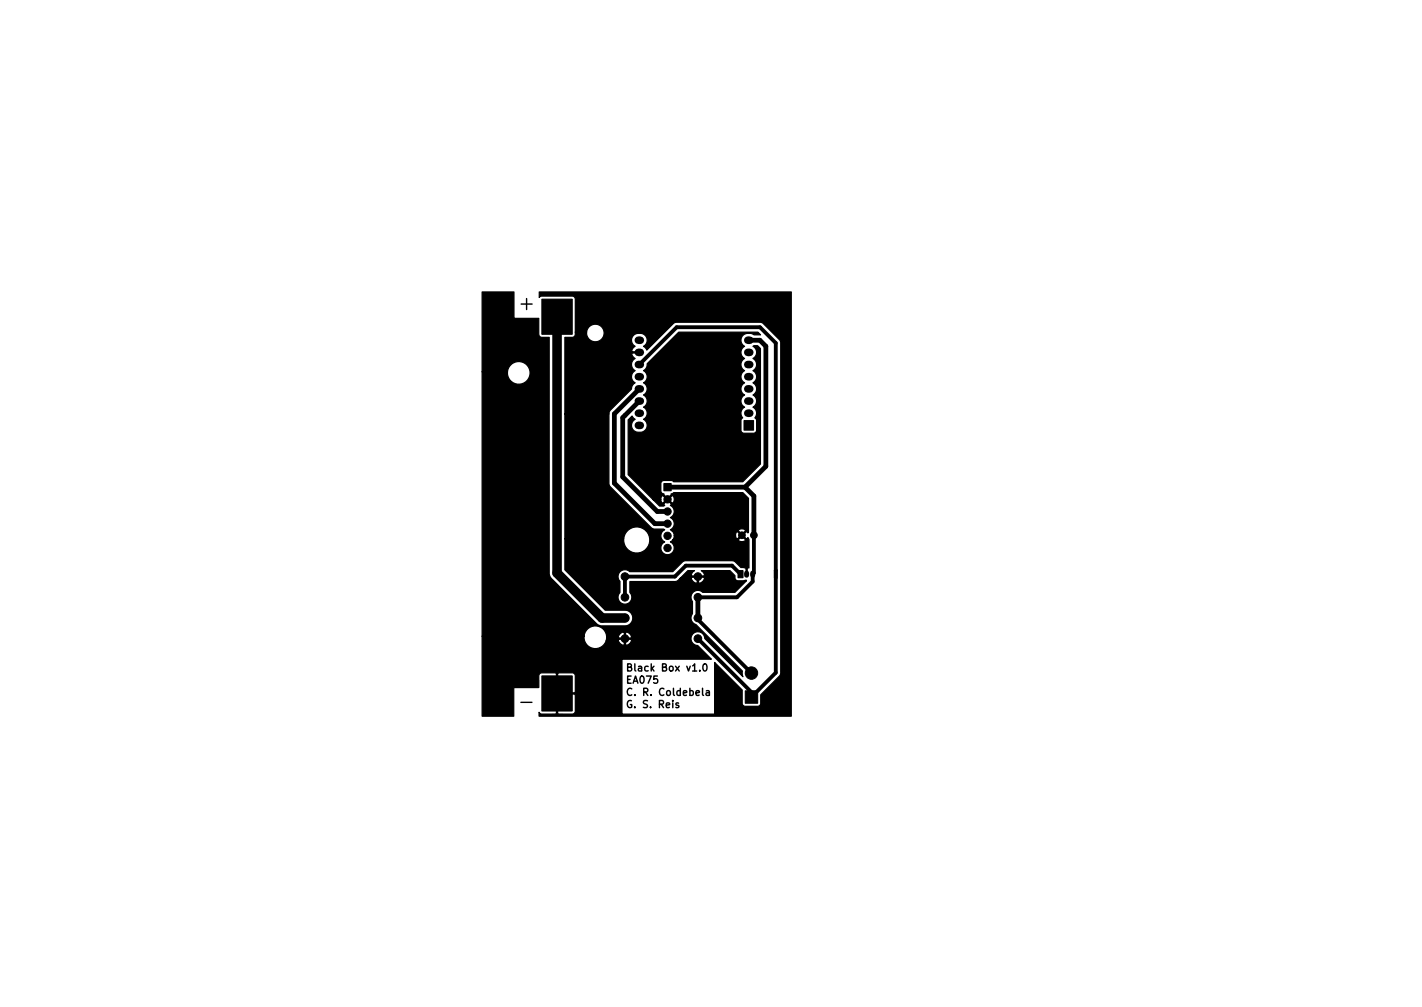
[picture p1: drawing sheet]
<svg xmlns="http://www.w3.org/2000/svg" width="297mm" height="210mm" viewBox="0 0 297 210" stroke-linecap="round" stroke-linejoin="round" font-family="sans-serif">
<defs><g id="words">
<g font-size="4.2">
<text x="108.8" y="64.8">+</text>
<text x="109.3" y="147.9">-</text>
</g>
<g font-size="2.1">
<text x="130.6" y="140.2">Black Box v1.0</text>
<text x="130.6" y="142.7">EA075</text>
<text x="130.6" y="145.3">C. R. Coldebela</text>
<text x="130.6" y="147.8">G. S. Reis</text>
</g>
</g></defs>
<path d="M146.2 140v.1M147 138.7l.2-.1a.8 .8 0 0 1 .5 .8 .8 .8 0 0 1-.5 .7l-.2-.1-.2-.5zM141.8 146.8h-.4l-.2 .2 .1 .2 .5 .1v.4h-.6M146.8 143.7v1.3l.2 .2M147.5 144.3h.6l.1 .9M148.2 144.6h-.5l-.2 .2 .2 .4 .5-.1" fill="none" stroke="#000" stroke-width=".3"/>
<g fill="#000" stroke="#000" stroke-width=".21">
<path d="M113.2 62.5h6.3v7.3h-6.3zM155.4 87.8h2v2h-2zM138.7 101h1.5v1.5h-1.5zM154.2 119.1h1v1.5h-1zM113.2 141.1h6.3v7.4h-6.3zM155.7 144.2h2.6v2.6h-2.6z"/>
<circle cx="139.4" cy="111.9" r=".76"/>
<circle cx="139.4" cy="109.3" r=".76"/>
<circle cx="139.4" cy="104.3" r=".76"/>
<circle cx="139.4" cy="106.8" r=".76"/>
<circle cx="139.4" cy="114.4" r=".76"/>
<circle cx="155" cy="111.8" r=".7"/>
<circle cx="157.5" cy="111.8" r=".7"/>
<circle cx="130.5" cy="133.3" r=".8"/>
<circle cx="130.5" cy="129" r=".8"/>
<circle cx="130.5" cy="120.4" r=".8"/>
<circle cx="130.5" cy="124.7" r=".8"/>
<circle cx="145.8" cy="120.4" r=".8"/>
<circle cx="145.8" cy="124.7" r=".8"/>
<circle cx="145.8" cy="129" r=".8"/>
<circle cx="145.8" cy="133.3" r=".8"/>
<circle cx="157" cy="140.5" r="1.3"/>
</g>
<path d="M156 119.7v.4M157.2 119.7v.4" fill="none" stroke="#000" stroke-width="1.1"/>
<g fill="none" stroke="#000" stroke-width="1.6">
<path d="M133.3 78.7h.5M133.3 76.1h.5M133.3 73.6h.5M133.3 71h.5M156.2 78.7h.4M156.2 76.1h.4M156.2 73.6h.4M156.2 71h.4M133.3 86.3h.5M133.3 83.7h.5M133.3 81.2h.5M133.3 88.8h.5"/>
<path d="M156.2 86.3h.4M156.2 83.7h.4M156.2 81.2h.4"/>
</g>
<path d="M156.4 71h2.3l1.3 1.3v25.1l-4.4 4.3M133.5 83.7l-3.4 3.5v12.4l7.2 7.2h2.1M133.5 81.2l-5.2 5.2v14.5l8.5 8.4h2.6M139.4 101.7h16.2M155.6 101.7l1.9 1.9v8.2M145.8 124.7v4.3" fill="none" stroke="#000" stroke-width="1"/>
<path d="M133.5 76.1l7.8-7.8h17.4l3.4 3.3v68.9l-5.1 5v-1l-11.2-11.2M154.7 119.9l-1.8-1.8h-9.6l-2.3 2.3h-10.5v4.3M157.5 111.8v7.8l-.3 .3v1.5l-3.3 3.3h-8.1M145.8 129v.3l11.2 11.2" fill="none" stroke="#000" stroke-width=".8"/>
<path d="M116.4 66.1v53.6l9.3 9.3h4.8" fill="none" stroke="#000" stroke-width="2"/>
<path d="M100.7 61h6.7v5.5h5.1v3.3a.64 .64 0 0 0 .7 .6h1.5v49.6l.5 .8 9.6 9.6 .9 .3h4.9a1.64 1.64 0 0 0 1.6-1.7 1.64 1.64 0 0 0-1.6-1.6h-4.2l-8.4-8.4v-6.5h12.3a2.73 2.73 0 0 0 3.7 2.8 2.73 2.73 0 0 0 .9-4.5 2.73 2.73 0 0 0-4.5 1.2l-.1 .5h-12.3v-26.1h9.2l.1 14.9 8.9 9 .4 .2h2l.3 .1a1.39 1.39 0 0 0-.9 1.3 1.39 1.39 0 0 0 .9 1.2 1.4 1.4 0 0 0-.6 2.2 1.4 1.4 0 0 0 2.2 0 1.4 1.4 0 0 0-.5-2.2l.6-.4h13.6l.1 .2 .8 .2 .6-.2v-.2l-.7-.8-.8 .8h-13.6l.2-.9h12.8l.2 .6 .3 .1 .7-.7-.7-.8-.3 .1-.2 .7h-12.8l-.1-.6-.3-.4h13.8l.8 .8 .7-.8a.86 .86 0 0 0-1.5 0h-13.8l-.4-.2a1.39 1.39 0 0 0 .8-1.3 1.39 1.39 0 0 0-.8-1.2 1.39 1.39 0 0 0 .8-1.3 1.39 1.39 0 0 0-.8-1.3l.2-.3-.8-.8-.7 .8 .2 .3-.3 .2h-.8l-1.4-1.4h1.6a.6 .6 0 0 0 .5 .7l.8-.7h.3l.8 .7h.2l.2-.8-.2-.7h-.2l-.8 .8h-.3l-.8-.8a.75 .75 0 0 0-.5 .8h-1.6l-5.2-5.2v-11.4l.8-.8 .7 .6-.2 .1a1.51 1.51 0 0 0-.4 2 1.51 1.51 0 0 0 1.9 .6 1.44 1.44 0 0 0 1.2-1.2 1.44 1.44 0 0 0-.8-1.5 1.43 1.43 0 0 0 0-2.5 1.43 1.43 0 0 0 0-2.5 1.43 1.43 0 0 0 0-2.6 1.43 1.43 0 0 0 0-2.5l.7-.7 .1-.7 6.6-6.6h16.5l.6 .5h-1.4a1.58 1.58 0 0 0-2.2 0 1.58 1.58 0 0 0-.1 2.2l.3 .2a1.43 1.43 0 0 0 0 2.5 1.43 1.43 0 0 0 0 2.6 1.43 1.43 0 0 0 0 2.5 1.43 1.43 0 0 0 0 2.6 1.43 1.43 0 0 0 0 2.5 1.43 1.43 0 0 0-.4 2.2l-.3 .6 .1 2.4 .4 .2 2.1 .1a.64 .64 0 0 0 .6-.7v-2l-.3-.6 .1-.1a1.43 1.43 0 0 0-.5-2.1 1.43 1.43 0 0 0 0-2.5 1.43 1.43 0 0 0 0-2.6 1.43 1.43 0 0 0 0-2.5 1.43 1.43 0 0 0 0-2.6 1.43 1.43 0 0 0 0-2.5l.2-.1h.7l.6 .6v24.1l-3.6 3.7h-14.5l-.4-.3h-1.7l-.4 .2-.1 .3-.1 1.7a.64 .64 0 0 0 .7 .6v.2l.7 .8 .8-.8v-.2l.5-.2h14.5l1.1 1.1v7.1l-.1 .2-.3-.3-.7 .8 .7 .7 .3-.3 .2 .4v6l-.3 .1v1.3h-.3v-1a.5 .5 0 0 0-.6-.5h-.4l-1.2-1.1-.5-.3h-9.8l-.8 .3-2 2-9-.1a1.44 1.44 0 0 0-2 .1 1.44 1.44 0 0 0 0 2l-.1 2.4a1.44 1.44 0 0 0 .2 2 1.44 1.44 0 0 0 2-.1 1.44 1.44 0 0 0 0-2v-2.3h9.4l.5-.1 .6-.6h2.3l.3 .7a.77 .77 0 0 0 1 .3v-1.2h.2v1.2l.2 .1 .5-.3 .4-.4 .2-.4-.2-.2h-2.5l-.1 .2h-2.3l1.6-1.6h1.4l-.4 .3a.62 .62 0 0 0-.2 .9h2.5l.2-.3-.2-.3-.5-.6h6l1 1.1v.4a.64 .64 0 0 0 .7 .7l1.5-.1 .1-.1 .1 .2-2.4 2.4-6.8-.1a1.44 1.44 0 0 0-1.9 .1 1.44 1.44 0 0 0-.2 1.9v2.5l-.1 .2a1.44 1.44 0 0 0 .9 2.1l9.7 9.7 .1 1.2-8-8a1.44 1.44 0 0 0-1.4-1.4 1.44 1.44 0 0 0-1.5 1.4 1.44 1.44 0 0 0 1.5 1.5l2.8 2.8h-18.7v11.5h19.4v-10.8l5.8 5.8-.1 2.7 .2 .5 .5 .2h2.6a.64 .64 0 0 0 .6-.7v-1.7l3.9-3.9 .3-.7-.1-69.3-3.5-3.6-.5-.3h-17.7l-.7 .3-5.5 5.5-.7-.8a1.5 1.5 0 0 0 .6-2 1.5 1.5 0 0 0-1.9-.7 1.44 1.44 0 0 0-1.2 1.2 1.44 1.44 0 0 0 .8 1.5l-.6 .6-.1 .3 .1 .3 1.6-.1v.3h-1.6a.9 .9 0 0 0 .6 1.2 1.43 1.43 0 0 0 0 2.5 1.43 1.43 0 0 0 0 2.5l-.5 .5-.3 .8-4.4 4.4-.3 .8h-9.2v-16h1.8l.3-.4 .1-.7h2.3v.4a1.84 1.84 0 0 0 2.8 1.4 1.84 1.84 0 0 0 0-3.1 1.84 1.84 0 0 0-2.8 1.3h-2.3v-6.8a.64 .64 0 0 0-.7-.7h-6.3l-.6 .3v-1.1h52.7v88.5h-52.7v-.8l.6 .4h2.9l.1-.2v-4h.3v4l.1 .2h2.9l.5-.2 .2-.4v-3.4l-.2-.2h-3.8v-4.3h.3v4.1h3.5l.2-.2v-3.4a.64 .64 0 0 0-.7-.6h-2.9l-.1 .1-.4-.1h-3l-.4 .2-.1 .3-.1 2.6h-5.2v5.9h-6.6v-16.7h21.3v.5a2.37 2.37 0 0 0 2.2 2.1 2.37 2.37 0 0 0 2.4-1.7h2.5l.4 .6a.77 .77 0 0 0 .9 .3v-1.1h.3v1.1l.2 .1 .5-.2 .4-.4 .1-.4-.1-.2h-2.5l-.2 .2h-2.5l.1-.7h2.4l.2 .2h1.1v-1.1h.3v1.1h1.1l.1-.2a1.17 1.17 0 0 0-1.5-.9 1.07 1.07 0 0 0-1.3 .9h-2.4v-.2a2.37 2.37 0 0 0-2.3-2.1 2.37 2.37 0 0 0-2.4 2.1h-21.3v-55.2h5.3v.5a2.37 2.37 0 0 0 3.6 1.8 2.37 2.37 0 0 0 0-4.1 2.37 2.37 0 0 0-3.6 1.8h-5.3z" fill="#000" stroke="#000" stroke-width=".25"/>
<use href="#words"/>
</svg>
